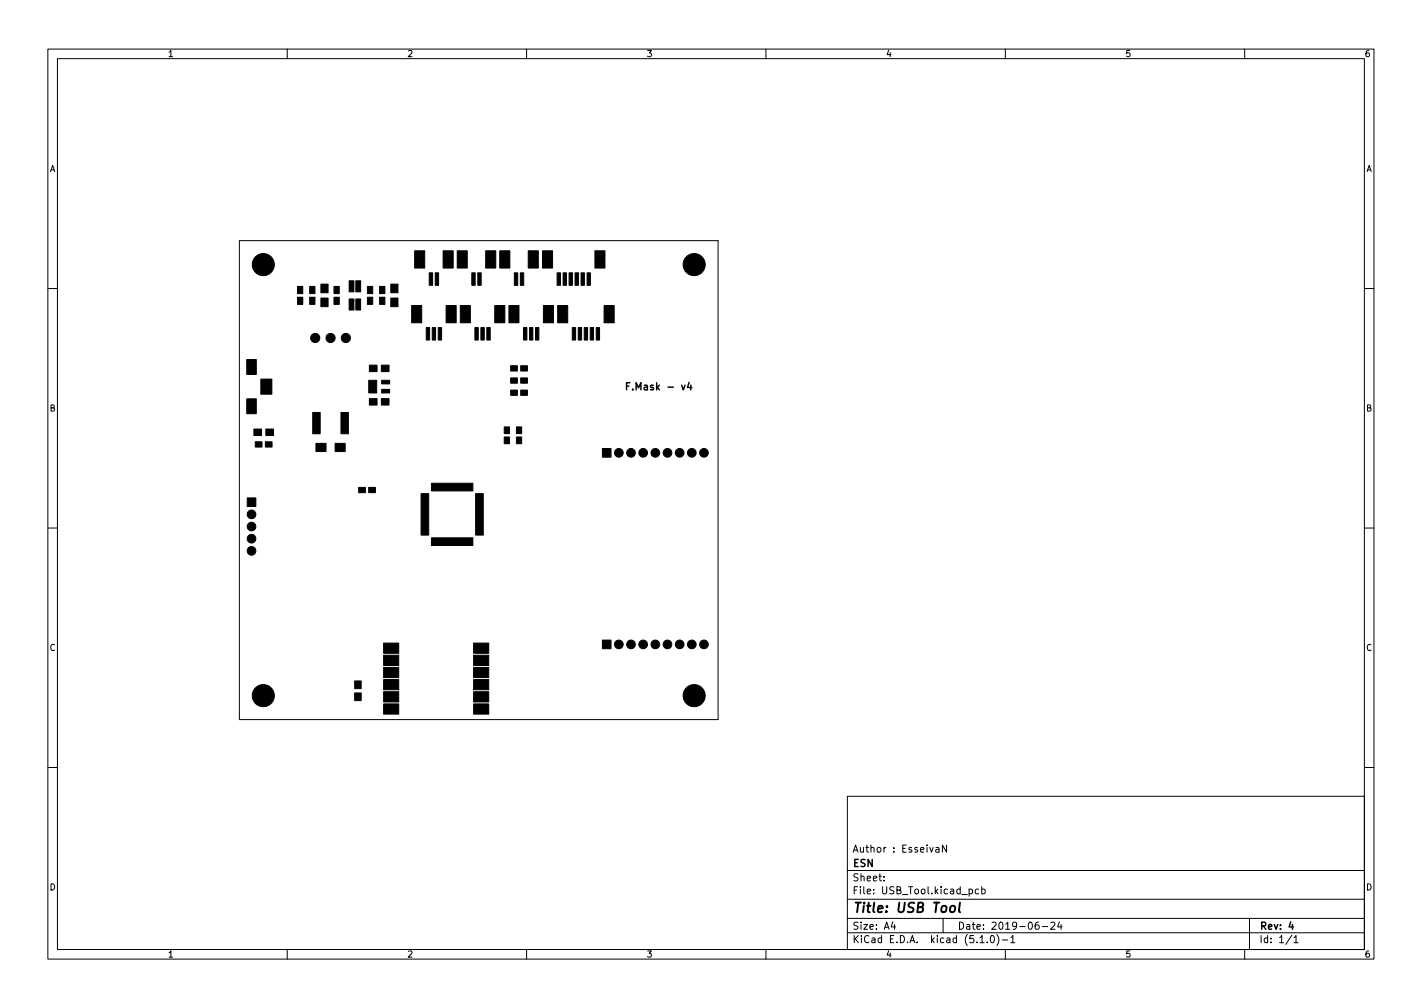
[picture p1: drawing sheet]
<svg xmlns="http://www.w3.org/2000/svg" width="297mm" height="210mm" viewBox="0 0 297 210" stroke-linecap="round" stroke-linejoin="round" font-family="sans-serif">
<defs><g id="words">
<text font-size="2.8" x="178" y="190.6">Title: USB Tool</text>
<g font-size="2.1">
<text x="132" y="81.5">F.Mask - v4</text>
<text x="178" y="178">Author : EsseivaN</text>
<text x="178" y="184">Sheet:</text>
<text x="178" y="181">ESN</text>
<text x="178" y="186.7">File: USB_Tool.kicad_pcb</text>
<text x="178" y="196.9">KiCad E.D.A. kicad (5.1.0)-1</text>
<text x="178" y="194.1">Size: A4</text>
<text x="200" y="194.1">Date: 2019-06-24</text>
<text x="263" y="194.1">Rev: 4</text>
<text x="263" y="196.9">Id: 1/1</text>
</g>
<g font-size="1.8">
<text x="35" y="11.9">1</text>
<text x="85" y="11.9">2</text>
<text x="135" y="11.9">3</text>
<text x="185" y="11.9">4</text>
<text x="235" y="11.9">5</text>
<text x="285" y="11.9">6</text>
<text x="10.3" y="35.9">A</text>
<text x="285.3" y="35.9">A</text>
<text x="10.3" y="85.9">B</text>
<text x="285.3" y="85.9">B</text>
<text x="10.3" y="135.9">C</text>
<text x="285.3" y="135.9">C</text>
<text x="10.3" y="185.9">D</text>
<text x="285.3" y="185.9">D</text>
<text x="35" y="199.9">1</text>
<text x="85" y="199.9">2</text>
<text x="135" y="199.9">3</text>
<text x="185" y="199.9">4</text>
<text x="235" y="199.9">5</text>
<text x="285" y="199.9">6</text>
</g>
</g></defs>
<g fill="none" stroke="#000" stroke-width=".21">
<path d="M10 10.2h277v190.1h-277zM12 12.2h273v186.1h-273zM60 10.2v2M110 10.2v2M160 10.2v2M210 10.2v2M260 10.2v2M50 50.2h100v100h-100zM10 60.2h2M285 60.2h2M10 110.2h2M285 110.2h2"/>
<path d="M10 160.2h2M177 166.3h108v32h-108zM195.5 177h.6v.9M196.1 177.3l-.5 .1-.2 .2 .2 .3h.5M197.7 176.4v1.5l-.8-1.5v1.5M285 160.2h2M60 198.3v2M110 198.3v2M160 198.3v2M177 194.8h108M177 191.8h108M177 187.8h108"/>
<path d="M177 181.8h108M184.6 183.8v.1M184.6 183v.1M186.5 192.5l-.4 1h1M186.9 193v1M197 191.8v3M202.4 185.7l.5-.1 .2 .3-.1 .7h-.6M204.4 185.7l-.4-.1-.3 .3 .2 .7h.5M204.7 195.8l.4-.5v1.5M204.7 196.8h.9M205.1 185.7l.4-.1 .3 .3-.2 .7h-.5M205.1 185.1v1.5"/>
<path d="M206.2 196.7v.1M207 195.5l.2-.2a.8 .8 0 0 1 .5 .8 .8 .8 0 0 1-.5 .7l-.2-.1-.1-.4zM208.2 195.1a1.72 1.72 0 0 1 0 2.3M209.4 196.3h1.1M210 198.3v2M211.1 195.8l.5-.5v1.5M211.1 196.8h.9M216.9 192.5l-.4 .1a1.01 1.01 0 0 0 0 1.4l.5-.1 .1-.5-.3-.3-.4 .1-.2 .2M217.7 193.5h1.2M219.5 192.7l.6-.2 .3 .5-1 1h1M221.3 192.5l-.4 1h1M221.6 193v1"/>
<path d="M260 198.3v2M261 191.8v6.5M269.9 195.3l-1.3 1.9M270.3 195.8l.4-.5v1.5M270.3 196.8h.8"/>
</g>
<path d="M131.6 79.9h-.7v1.5M144 79.8l-.4 1.1h.9M130.9 80.6h.5M144.3 80.4v1M269.6 192.5l-.3 1h.9M270 193v1" fill="none" stroke="#000" stroke-width=".3"/>
<path d="M198.6 189.3l.1-.1a.5 .5 0 0 1 .8 .3v.6l-.3 .3a.5 .5 0 0 1-.8-.3zM200.5 188.5l-.2 1.7 .3 .3" fill="none" stroke="#000" stroke-width=".4"/>
<g fill="#000" stroke="#000" stroke-width=".21">
<path d="M86.6 52.4h2.1v3.6h-2.1zM89.7 57h.7v2.6h-.7zM90.9 57h.7v2.6h-.7zM92.6 52.4h2.1v3.6h-2.1zM95.5 52.4h2.1v3.6h-2.1zM98.6 57h.7v2.6h-.7zM99.8 57h.7v2.6h-.7zM101.5 52.4h2.1v3.6h-2.1zM104.4 52.4h2.1v3.6h-2.1zM107.4 57h.7v2.6h-.7zM108.7 57h.7v2.6h-.7zM110.3 52.4h2.1v3.6h-2.1z"/>
<path d="M113.3 52.4h2.1v3.6h-2.1zM116.4 57h.7v2.6h-.7zM117.6 57h.7v2.6h-.7zM118.9 57h.7v2.6h-.7zM120.1 57h.7v2.6h-.7zM121.4 57h.7v2.6h-.7zM122.6 57h.7v2.6h-.7zM124.3 52.4h2.1v3.6h-2.1zM51.5 75.1h2v3.1h-2zM62.1 62.1h1.2v1.5h-1.2zM62.1 59.8h1.2v1.5h-1.2zM64.7 62.1h1.1v1.5h-1.1z"/>
<path d="M64.7 59.8h1.1v1.5h-1.1zM67 62.2h1.5v1.8h-1.5zM67 59.3h1.5v1.8h-1.5zM69.8 62.1h1.1v1.5h-1.1zM69.8 59.8h1.1v1.5h-1.1zM72.9 62.4h1v2.3h-1zM72.9 58.6h1v2.3h-1zM74.3 62.4h1v2.3h-1zM74.3 58.6h1v2.3h-1zM76.8 62.1h1.1v1.5h-1.1zM76.8 59.8h1.1v1.5h-1.1zM77.2 76.2h1.6v1.4h-1.6z"/>
<path d="M79.3 62.1h1.1v1.5h-1.1zM79.3 59.8h1.1v1.5h-1.1zM79.7 76.2h1.6v1.4h-1.6zM81.6 62.2h1.5v1.8h-1.5zM81.6 59.3h1.5v1.8h-1.5zM86 63.8h2.1v3.6h-2.1zM89 68.4h.7v2.6h-.7zM90.3 68.4h.7v2.6h-.7zM91.5 68.4h.7v2.6h-.7zM93.2 63.8h2.1v3.6h-2.1zM96.1 63.8h2.2v3.6h-2.2zM99.2 68.4h.7v2.6h-.7z"/>
<path d="M100.4 68.4h.8v2.6h-.8zM101.7 68.4h.7v2.6h-.7zM103.3 63.8h2.2v3.6h-2.2zM106.7 76.4h1.4v1.1h-1.4zM106.3 63.8h2.1v3.6h-2.1zM109.4 68.4h.7v2.6h-.7zM108.8 76.4h1.4v1.1h-1.4zM110.6 68.4h.7v2.6h-.7zM111.9 68.4h.7v2.6h-.7zM113.5 63.8h2.1v3.6h-2.1zM116.5 63.8h2.1v3.6h-2.1zM119.5 68.4h.7v2.6h-.7z"/>
<path d="M120.8 68.4h.7v2.6h-.7zM122 68.4h.7v2.6h-.7zM123.3 68.4h.7v2.6h-.7zM124.5 68.4h.7v2.6h-.7zM126.2 63.8h2.1v3.6h-2.1zM51.5 83.3h2v3.1h-2zM53 89.6h1.6v1.3h-1.6zM53.3 92.2h1.4v1.1h-1.4zM54.5 79.2h2.3v3.1h-2.3zM55.4 92.2h1.4v1.1h-1.4zM55.5 89.6h1.6v1.3h-1.6zM65.3 86.1h1.6v4.5h-1.6z"/>
<path d="M66 92.6h2.1v1.7h-2.1zM70 92.6h2.1v1.7h-2.1zM71.2 86.1h1.6v4.5h-1.6zM77 79.4h1.7v2.7h-1.7zM77.2 83.2h1.6v1.4h-1.6zM79.7 83.2h1.6v1.4h-1.6zM79.7 81.3h1.7v.8h-1.7zM79.7 79.4h1.7v.8h-1.7zM105.3 91.2h1.1v1.4h-1.1zM105.3 89.1h1.1v1.4h-1.1zM106.7 81.4h1.4v1.1h-1.4zM106.7 78.9h1.4v1.1h-1.4z"/>
<path d="M107.9 91.2h1.1v1.4h-1.1zM107.9 89.1h1.1v1.4h-1.1zM108.8 81.4h1.4v1.1h-1.4zM108.8 78.9h1.4v1.1h-1.4zM125.8 93.6h1.8v1.8h-1.8zM51.6 104h1.8v1.8h-1.8zM74.9 101.8h1.4v1.1h-1.4zM77 101.8h1.4v1.1h-1.4zM87.9 103.1h1.7v8.6h-1.7zM90.1 112.3h8.7v1.6h-8.7zM90.1 100.9h8.7v1.6h-8.7zM99.3 103.1h1.7v8.6h-1.7z"/>
<path d="M80.1 136.8h3.2v2.1h-3.2zM80.1 134.3h3.2v2.1h-3.2zM98.9 136.8h3.2v2.1h-3.2zM98.9 134.3h3.2v2.1h-3.2zM125.8 133.6h1.8v1.8h-1.8zM74.1 144.7h1.3v1.6h-1.3zM74.1 142.2h1.3v1.6h-1.3zM80.1 147h3.2v2.1h-3.2zM80.1 144.4h3.2v2.2h-3.2zM80.1 141.9h3.2v2.1h-3.2zM80.1 139.4h3.2v2.1h-3.2zM98.9 147h3.2v2.1h-3.2z"/>
<path d="M98.9 144.4h3.2v2.2h-3.2zM98.9 141.9h3.2v2.1h-3.2zM98.9 139.4h3.2v2.1h-3.2z"/>
<circle cx="55" cy="55.3" r="2.31"/>
<circle cx="145" cy="55.3" r="2.31"/>
<circle cx="65.9" cy="70.6" r=".96"/>
<circle cx="69" cy="70.6" r=".96"/>
<circle cx="72.3" cy="70.6" r=".96"/>
<circle cx="129.3" cy="94.6" r=".9"/>
<circle cx="131.8" cy="94.6" r=".9"/>
<circle cx="134.3" cy="94.6" r=".9"/>
<circle cx="136.9" cy="94.6" r=".9"/>
<circle cx="139.4" cy="94.6" r=".9"/>
<circle cx="142" cy="94.6" r=".9"/>
<circle cx="144.5" cy="94.6" r=".9"/>
<circle cx="147" cy="94.6" r=".9"/>
<circle cx="52.5" cy="115" r=".9"/>
<circle cx="52.5" cy="112.5" r=".9"/>
<circle cx="52.5" cy="109.9" r=".9"/>
<circle cx="52.5" cy="107.4" r=".9"/>
<circle cx="129.3" cy="134.6" r=".9"/>
<circle cx="131.8" cy="134.6" r=".9"/>
<circle cx="134.3" cy="134.6" r=".9"/>
<circle cx="136.9" cy="134.6" r=".9"/>
<circle cx="139.4" cy="134.6" r=".9"/>
<circle cx="142" cy="134.6" r=".9"/>
<circle cx="144.5" cy="134.6" r=".9"/>
<circle cx="147" cy="134.6" r=".9"/>
<circle cx="55" cy="145.3" r="2.31"/>
<circle cx="145" cy="145.3" r="2.31"/>
</g>
<use href="#words"/>
</svg>
